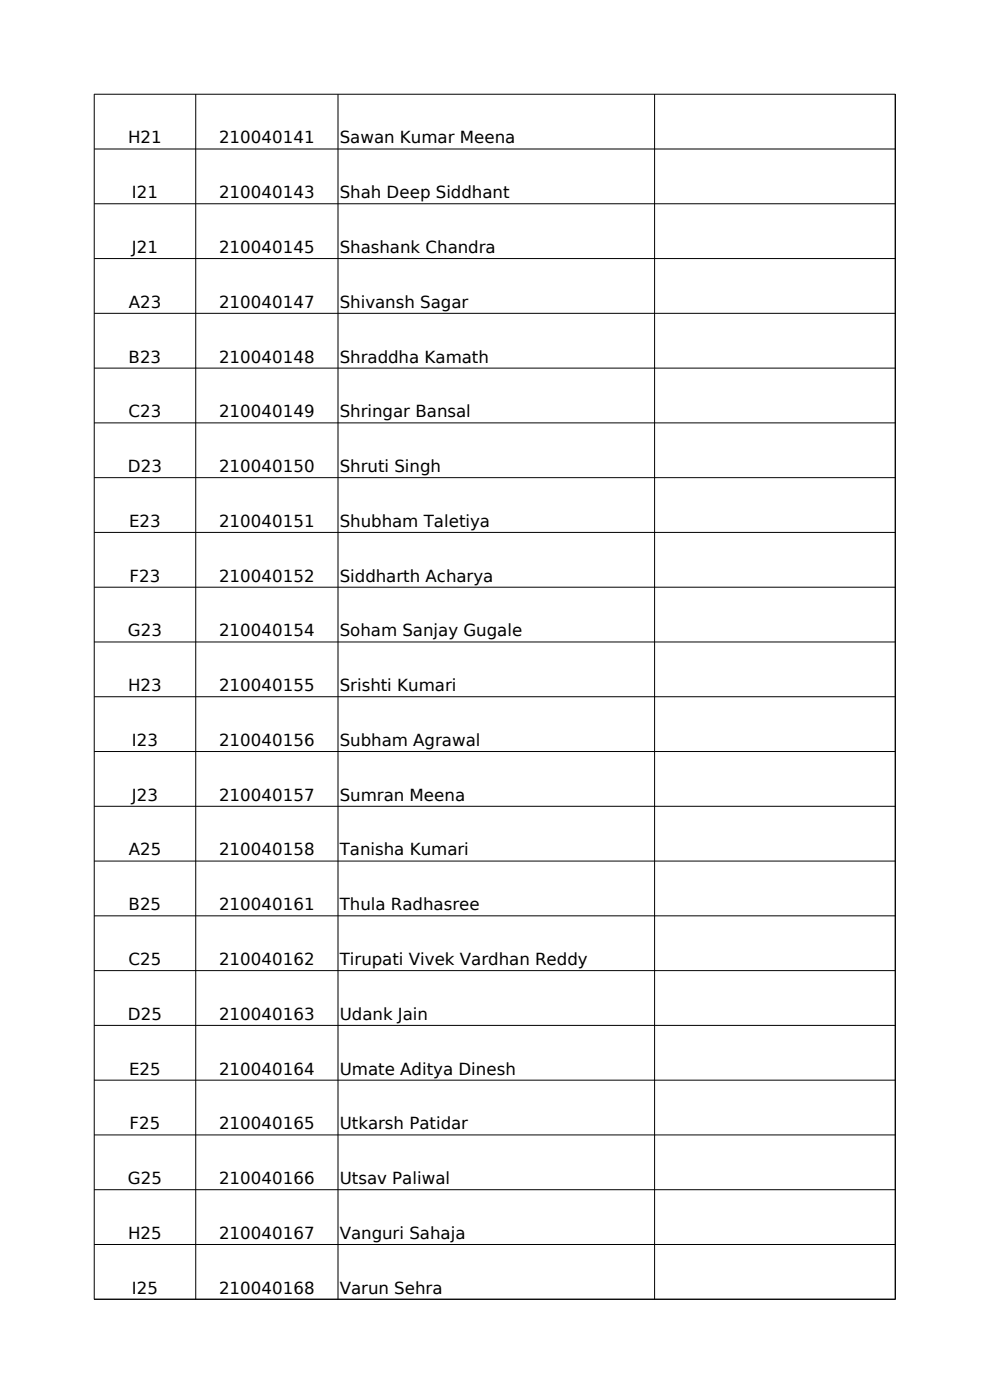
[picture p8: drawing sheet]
<svg xmlns="http://www.w3.org/2000/svg" width="210mm" height="297mm" viewBox="0 0 210 297" stroke-linecap="round" stroke-linejoin="round" font-family="sans-serif">
<defs><g id="words">
<g font-size="3.5">
<text x="27.2" y="30.4">H21</text>
<text x="46.5" y="30.4">210040141</text>
<text x="72.1" y="30.4">Sawan Kumar Meena</text>
<text x="28" y="42.1">I21</text>
<text x="46.5" y="42.1">210040143</text>
<text x="72.1" y="42.1">Shah Deep Siddhant</text>
<text x="28" y="53.7">J21</text>
<text x="46.5" y="53.7">210040145</text>
<text x="72.1" y="53.7">Shashank Chandra</text>
<text x="27.3" y="65.3">A23</text>
<text x="46.5" y="65.3">210040147</text>
<text x="72.1" y="65.3">Shivansh Sagar</text>
<text x="27.3" y="76.9">B23</text>
<text x="46.5" y="76.9">210040148</text>
<text x="72.1" y="76.9">Shraddha Kamath</text>
<text x="27.3" y="88.5">C23</text>
<text x="46.5" y="88.5">210040149</text>
<text x="72.1" y="88.5">Shringar Bansal</text>
<text x="27.1" y="100.2">D23</text>
<text x="46.5" y="100.2">210040150</text>
<text x="72.1" y="100.2">Shruti Singh</text>
<text x="27.4" y="111.8">E23</text>
<text x="46.5" y="111.8">210040151</text>
<text x="72.1" y="111.8">Shubham Taletiya</text>
<text x="27.5" y="123.4">F23</text>
<text x="46.5" y="123.4">210040152</text>
<text x="72.1" y="123.4">Siddharth Acharya</text>
<text x="27.1" y="135">G23</text>
<text x="46.5" y="135">210040154</text>
<text x="72.1" y="135">Soham Sanjay Gugale</text>
<text x="27.2" y="146.6">H23</text>
<text x="46.5" y="146.6">210040155</text>
<text x="72.1" y="146.6">Srishti Kumari</text>
<text x="28" y="158.3">I23</text>
<text x="46.5" y="158.3">210040156</text>
<text x="72.1" y="158.3">Subham Agrawal</text>
<text x="28" y="169.9">J23</text>
<text x="46.5" y="169.9">210040157</text>
<text x="72.1" y="169.9">Sumran Meena</text>
<text x="27.3" y="181.5">A25</text>
<text x="46.5" y="181.5">210040158</text>
<text x="72.1" y="181.5">Tanisha Kumari</text>
<text x="27.3" y="193.1">B25</text>
<text x="46.5" y="193.1">210040161</text>
<text x="72.1" y="193.1">Thula Radhasree</text>
<text x="27.3" y="204.7">C25</text>
<text x="46.5" y="204.7">210040162</text>
<text x="72.1" y="204.7">Tirupati Vivek Vardhan Reddy</text>
<text x="27.1" y="216.3">D25</text>
<text x="46.5" y="216.3">210040163</text>
<text x="72.1" y="216.3">Udank Jain</text>
<text x="27.4" y="228">E25</text>
<text x="46.5" y="228">210040164</text>
<text x="72.1" y="228">Umate Aditya Dinesh</text>
<text x="27.5" y="239.6">F25</text>
<text x="46.5" y="239.6">210040165</text>
<text x="72.1" y="239.6">Utkarsh Patidar</text>
<text x="27.1" y="251.2">G25</text>
<text x="46.5" y="251.2">210040166</text>
<text x="72.1" y="251.2">Utsav Paliwal</text>
<text x="27.2" y="262.8">H25</text>
<text x="46.5" y="262.8">210040167</text>
<text x="72.1" y="262.8">Vanguri Sahaja</text>
<text x="28" y="274.4">I25</text>
<text x="46.5" y="274.4">210040168</text>
<text x="72.1" y="274.4">Varun Sehra</text>
</g>
</g></defs>
<g fill="none" stroke="#000" stroke-width=".21">
<path d="M41.5 20v255.7M71.7 20v255.7M138.9 20v255.7M189.9 20v255.7M189.9 20h-169.9v255.7M20 31.6h169.9M20 43.2h169.9M20 54.9h169.9M20 66.5h169.9M20 78.1h169.9M20 89.7h169.9M20 101.3h169.9"/>
<path d="M20 113h169.9M20 124.6h169.9M20 136.2h169.9M20 147.8h169.9M20 159.4h169.9M20 171.1h169.9M20 182.7h169.9M20 194.3h169.9M20 205.9h169.9M20 217.5h169.9M20 229.2h169.9M20 240.8h169.9"/>
<path d="M20 252.4h169.9M20 264h169.9M20 275.6h169.9"/>
</g>
<use href="#words"/>
</svg>
